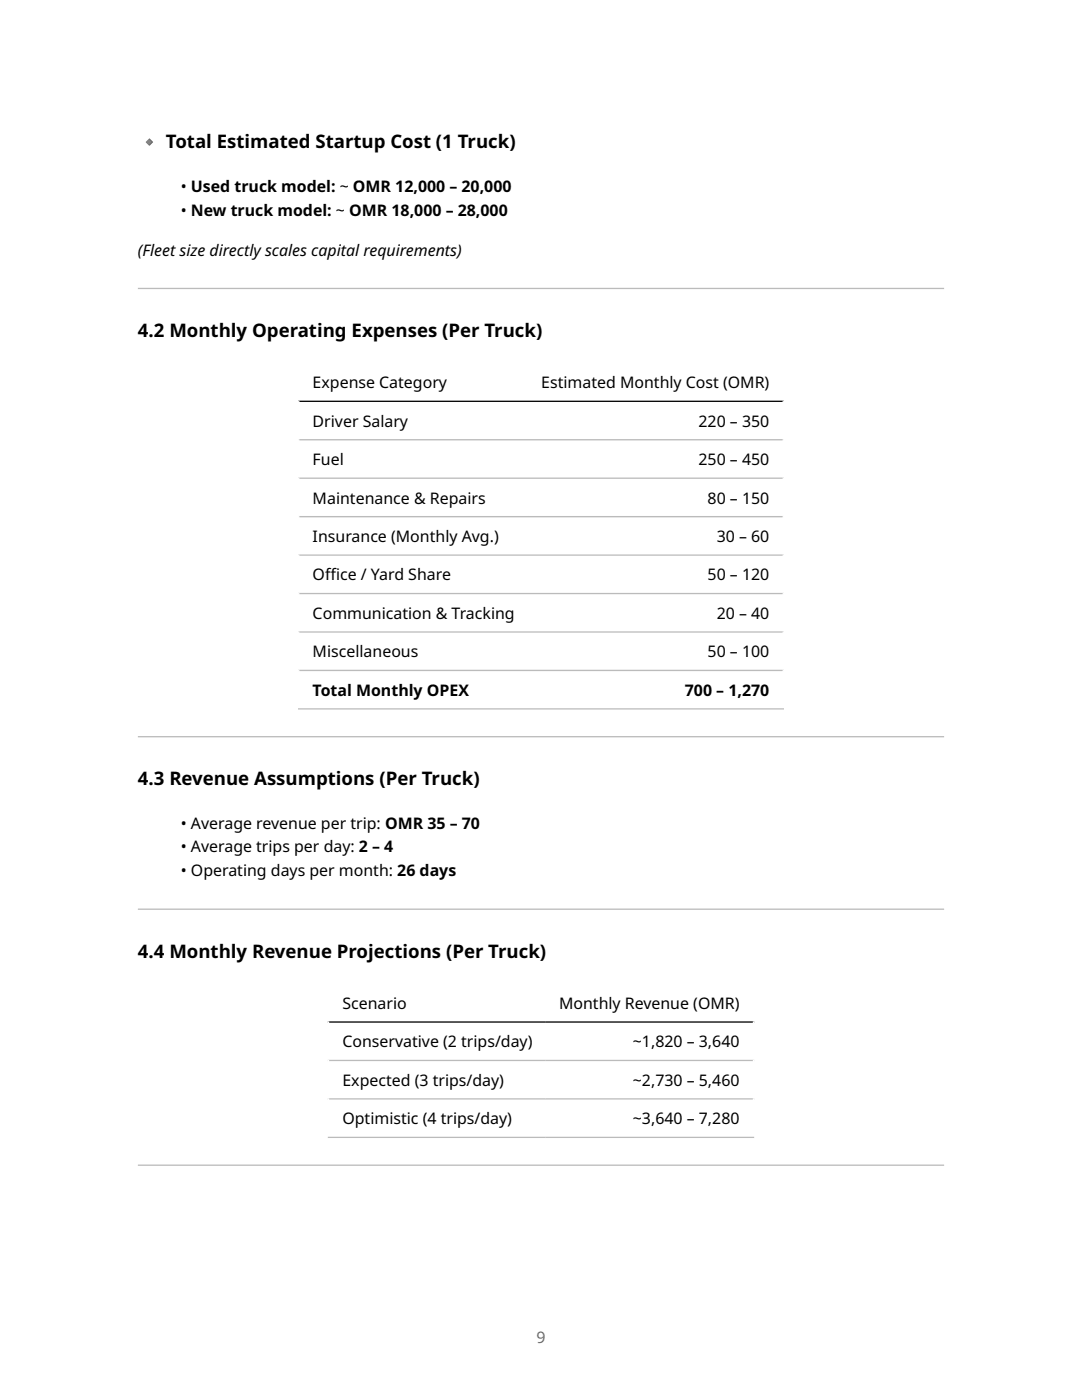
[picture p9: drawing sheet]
<svg xmlns="http://www.w3.org/2000/svg" width="216mm" height="279mm" viewBox="0 0 216 279" stroke-linecap="round" stroke-linejoin="round" font-family="sans-serif">
<defs><g id="words">
<g font-size="3.7">
<text x="33.1" y="29.6">Total Estimated Startup Cost (1 Truck)</text>
<text x="27.5" y="67.2">4.2 Monthly Operating Expenses (Per Truck)</text>
<text x="27.5" y="156.7">4.3 Revenue Assumptions (Per Truck)</text>
<text x="27.5" y="191.1">4.4 Monthly Revenue Projections (Per Truck)</text>
</g>
<g font-size="3.2">
<text x="36.1" y="38.3">• Used truck model: ~ OMR 12,000 – 20,000</text>
<text x="36.1" y="43.1">• New truck model: ~ OMR 18,000 – 28,000</text>
<text x="27.5" y="51">(Fleet size directly scales capital requirements)</text>
<text x="62.4" y="77.5">Expense Category</text>
<text x="108" y="77.5">Estimated Monthly Cost (OMR)</text>
<text x="62.4" y="85.2">Driver Salary</text>
<text x="139.4" y="85.2">220 – 350</text>
<text x="62.4" y="92.8">Fuel</text>
<text x="139.4" y="92.8">250 – 450</text>
<text x="62.4" y="100.5">Maintenance &amp; Repairs</text>
<text x="141.2" y="100.5">80 – 150</text>
<text x="62.4" y="108.2">Insurance (Monthly Avg.)</text>
<text x="143" y="108.2">30 – 60</text>
<text x="62.4" y="115.8">Of</text>
<text x="64.9" y="115.8">f</text>
<text x="64.9" y="115.8">ice / Yard Share</text>
<text x="141.2" y="115.8">50 – 120</text>
<text x="62.4" y="123.5">Communication &amp; Tracking</text>
<text x="143" y="123.5">20 – 40</text>
<text x="62.4" y="131.2">Miscellaneous</text>
<text x="141.2" y="131.2">50 – 100</text>
<text x="62.4" y="138.9">Total Monthly OPEX</text>
<text x="136.7" y="138.9">700 – 1,270</text>
<text x="36.1" y="165.4">• Average revenue per trip: OMR 35 – 70</text>
<text x="36.1" y="170.1">• Average trips per day: 2 – 4</text>
<text x="36.1" y="174.9">• Operating days per month: 26 days</text>
<text x="68.3" y="201.4">Scenario</text>
<text x="111.6" y="201.4">Monthly Revenue (OMR)</text>
<text x="68.3" y="209">Conservative (2 trips/day)</text>
<text x="126.3" y="209">~1,820 – 3,640</text>
<text x="68.3" y="216.7">Expected (3 trips/day)</text>
<text x="126.3" y="216.7">~2,730 – 5,460</text>
<text x="68.3" y="224.4">Optimistic (4 trips/day)</text>
<text x="126.3" y="224.4">~3,640 – 7,280</text>
</g>
<text font-size="3.2" fill="#6e6e6e" x="107" y="267.9">9</text>
</g></defs>
<path d="M27.5 57.7h160.9zM27.5 57.4h160.9v.3h-160.9z" fill-rule="evenodd" fill="#bbb"/>
<path d="M59.5 72.4h96.9M59.6 72.3v69.3M156.3 72.3v69.3" fill="none" stroke="#fff" stroke-width=".26"/>
<path d="M59.5 80.1h96.9" fill="none" stroke="#000" stroke-width=".26"/>
<path d="M59.5 87.8h96.9M59.5 95.4h96.9M59.5 103.1h96.9M59.5 110.8h96.9M59.5 118.5h96.9M59.5 126.1h96.9M59.5 133.8h96.9M59.5 141.5h96.9" fill="none" stroke="#bbb" stroke-width=".26"/>
<g fill="#bbb">
<path d="M27.5 147.2h160.9zM27.5 146.9h160.9v.3h-160.9z" fill-rule="evenodd"/>
<path d="M27.5 181.6h160.9zM27.5 181.3h160.9v.3h-160.9z" fill-rule="evenodd"/>
</g>
<path d="M65.4 196.3h85.1M65.6 196.2v30.9M150.3 196.2v30.9" fill="none" stroke="#fff" stroke-width=".26"/>
<path d="M65.4 204h85.1" fill="none" stroke="#000" stroke-width=".26"/>
<path d="M65.4 211.6h85.1M65.4 219.3h85.1M65.4 227h85.1" fill="none" stroke="#bbb" stroke-width=".26"/>
<path d="M27.5 232.7h160.9zM27.5 232.4h160.9v.3h-160.9z" fill-rule="evenodd" fill="#bbb"/>
<path d="M29.1 28.3l.7-.7 .7 .8-.7 .7z" fill="#1976d2"/>
<path d="M29.1 28.3l.6-.6 .7 .7-.7 .6z" fill="#2196f3"/>
<g fill="#90caf9">
<path d="M29.3 28.2l.4-.4z"/>
<circle cx="29.2" cy="28.3" r=".04"/>
</g>
<use href="#words"/>
</svg>
